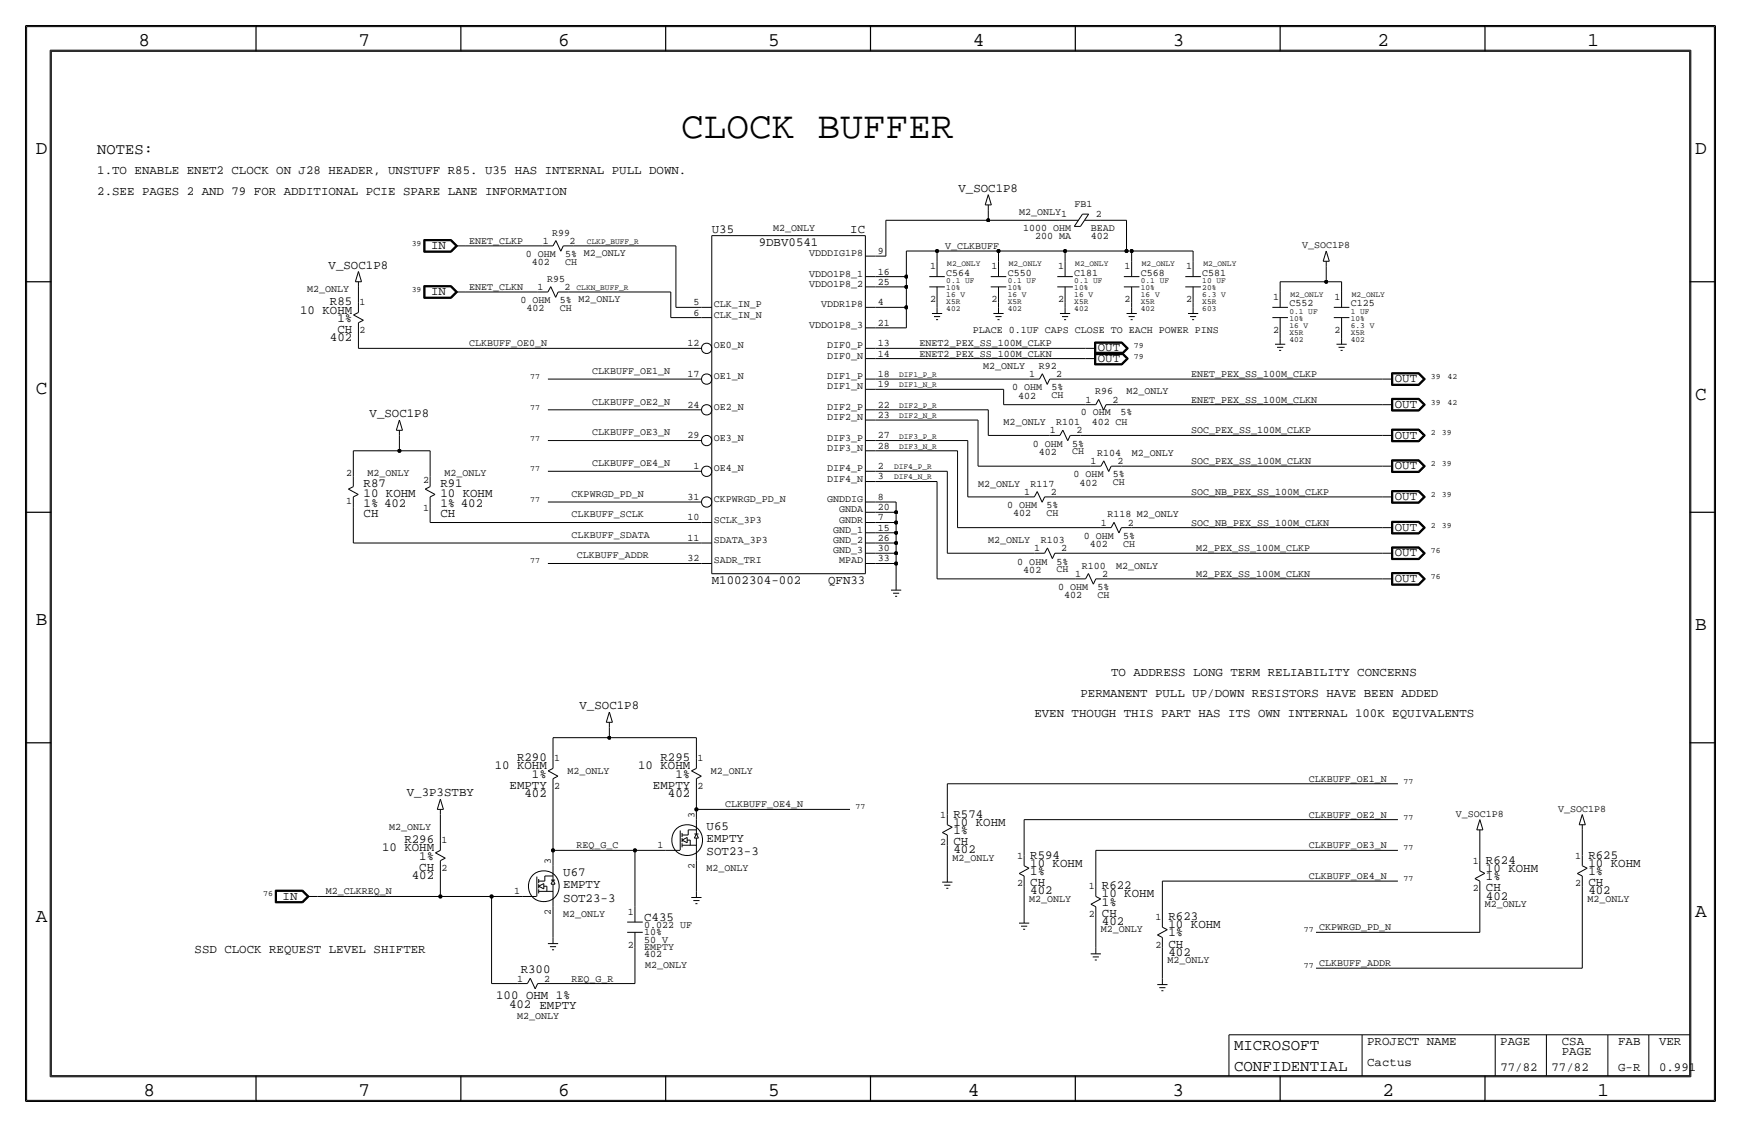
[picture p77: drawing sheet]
<svg xmlns="http://www.w3.org/2000/svg" width="432mm" height="279mm" viewBox="0 0 432 279" stroke-linecap="round" stroke-linejoin="round" font-family="sans-serif">
<defs><g id="words">
<text font-size="9.4" x="168.9" y="34.3">CLOCK BUFFER</text>
<g font-size="4.8">
<text x="34.3" y="11.4">8</text>
<text x="88.9" y="11.4">7</text>
<text x="138.5" y="11.4">6</text>
<text x="190.5" y="11.4">5</text>
<text x="241.3" y="11.4">4</text>
<text x="290.8" y="11.4">3</text>
<text x="341.6" y="11.4">2</text>
<text x="393.7" y="11.4">1</text>
<text x="8.9" y="38.1">D</text>
<text x="420.4" y="38.1">D</text>
<text x="8.9" y="97.8">C</text>
<text x="420.4" y="99.1">C</text>
<text x="8.9" y="154.9">B</text>
<text x="420.4" y="156.2">B</text>
<text x="420.4" y="227.3">A</text>
<text x="8.9" y="228.6">A</text>
<text x="35.6" y="271.8">8</text>
<text x="88.9" y="271.8">7</text>
<text x="138.4" y="271.8">6</text>
<text x="190.5" y="271.8">5</text>
<text x="240" y="271.8">4</text>
<text x="290.8" y="271.8">3</text>
<text x="342.9" y="271.8">2</text>
<text x="396.2" y="271.8">1</text>
</g>
<g font-size="3.9">
<text x="306.1" y="260.4">MICROSOFT</text>
<text x="306.1" y="265.4">CONFIDENTIAL</text>
</g>
<text font-size="3.8" x="24.1" y="38.1">NOTES:</text>
<g font-size="3.1">
<text x="24.1" y="43.2">1.TO ENABLE ENET2 CLOCK ON J28 HEADER, UNSTUFF R85. U35 HAS INTERNAL PULL DOWN.</text>
<text x="237.7" y="47.6">V_SOC1P8</text>
<text x="24.1" y="48.3">2.SEE PAGES 2 AND 79 FOR ADDITIONAL PCIE SPARE LANE INFORMATION</text>
<text x="176.5" y="57.7">U35</text>
<text x="210.9" y="57.7">IC</text>
<text x="106.9" y="61.7">IN</text>
<text x="188.2" y="61">9DBV0541</text>
<text x="81.5" y="66.6">V_SOC1P8</text>
<text x="74.4" y="77.7">10 KOHM</text>
<text x="81.8" y="75.7">R85</text>
<text x="106.9" y="73.2">IN</text>
<text x="83.7" y="79.8">1%</text>
<text x="83.7" y="82.5">CH</text>
<text x="81.8" y="84.6">402</text>
<text x="272.3" y="89.7">OUT</text>
<text x="272.3" y="87.1">OUT</text>
<text x="345.9" y="94.7">OUT</text>
<text x="345.9" y="101.1">OUT</text>
<text x="91.7" y="103.5">V_SOC1P8</text>
<text x="345.9" y="108.7">OUT</text>
<text x="345.9" y="116.3">OUT</text>
<text x="90.2" y="120.6">R87</text>
<text x="90.2" y="125.7">1% 402</text>
<text x="90.2" y="123.2">10 KOHM</text>
<text x="109.2" y="120.6">R91</text>
<text x="109.2" y="123.2">10 KOHM</text>
<text x="109.2" y="125.7">1% 402</text>
<text x="345.9" y="124">OUT</text>
<text x="90.2" y="128.3">CH</text>
<text x="109.2" y="128.3">CH</text>
<text x="345.9" y="131.6">OUT</text>
<text x="345.9" y="137.9">OUT</text>
<text x="176.5" y="144.8">M1002304-002</text>
<text x="205.4" y="144.8">QFN33</text>
<text x="345.9" y="144.3">OUT</text>
<text x="275.6" y="167.6">TO ADDRESS LONG TERM RELIABILITY CONCERNS</text>
<text x="268" y="172.7">PERMANENT PULL UP/DOWN RESISTORS HAVE BEEN ADDED</text>
<text x="143.7" y="175.9">V_SOC1P8</text>
<text x="256.5" y="177.8">EVEN THOUGH THIS PART HAS ITS OWN INTERNAL 100K EQUIVALENTS</text>
<text x="122.7" y="190.8">10 KOHM</text>
<text x="128.2" y="188.7">R290</text>
<text x="158.2" y="190.8">10 KOHM</text>
<text x="163.8" y="188.7">R295</text>
<text x="100.9" y="197.5">V_3P3STBY</text>
<text x="126.4" y="195.6">EMPTY</text>
<text x="130.1" y="197.6">402</text>
<text x="131.9" y="192.8">1%</text>
<text x="161.9" y="195.6">EMPTY</text>
<text x="165.6" y="197.6">402</text>
<text x="167.5" y="192.8">1%</text>
<text x="236.5" y="202.7">R574</text>
<text x="100.3" y="209">R296</text>
<text x="175.3" y="205.7">U65</text>
<text x="175.3" y="208.6">EMPTY</text>
<text x="236.5" y="206.8">1%</text>
<text x="236.5" y="204.7">10 KOHM</text>
<text x="236.5" y="209.6">CH</text>
<text x="94.8" y="211.1">10 KOHM</text>
<text x="104" y="215.9">CH</text>
<text x="104" y="213.1">1%</text>
<text x="175.3" y="212.1">SOT23-3</text>
<text x="236.5" y="211.6">402</text>
<text x="255.5" y="212.9">R594</text>
<text x="255.5" y="214.9">10 KOHM</text>
<text x="368.6" y="214.1">R624</text>
<text x="394" y="212.9">R625</text>
<text x="394" y="214.9">10 KOHM</text>
<text x="102.1" y="217.9">402</text>
<text x="139.7" y="217.2">U67</text>
<text x="139.7" y="220.1">EMPTY</text>
<text x="255.5" y="216.9">1%</text>
<text x="255.5" y="221.7">402</text>
<text x="255.5" y="219.7">CH</text>
<text x="273.3" y="220.5">R622</text>
<text x="368.6" y="221">CH</text>
<text x="368.6" y="216.2">10 KOHM</text>
<text x="368.6" y="218.2">1%</text>
<text x="394" y="219.7">CH</text>
<text x="394" y="221.7">402</text>
<text x="394" y="216.9">1%</text>
<text x="70.1" y="223">IN</text>
<text x="139.7" y="223.5">SOT23-3</text>
<text x="273.3" y="227.3">CH</text>
<text x="273.3" y="222.5">10 KOHM</text>
<text x="273.3" y="224.5">1%</text>
<text x="368.6" y="223">402</text>
<text x="159.8" y="228.3">C435</text>
<text x="273.3" y="229.4">402</text>
<text x="289.8" y="228.1">R623</text>
<text x="289.8" y="232.2">1%</text>
<text x="289.8" y="230.1">10 KOHM</text>
<text x="48.3" y="236.2">SSD CLOCK REQUEST LEVEL SHIFTER</text>
<text x="289.8" y="237">402</text>
<text x="289.8" y="235">CH</text>
<text x="129.1" y="241.3">R300</text>
<text x="123.1" y="247.7">100 OHM 1%</text>
<text x="126.3" y="249.9">402 EMPTY</text>
<text x="339.1" y="259.1">PROJECT NAME</text>
<text x="372.1" y="259.1">PAGE</text>
<text x="387.4" y="259.1">CSA</text>
<text x="387.4" y="261.6">PAGE</text>
<text x="401.3" y="259.1">FAB</text>
<text x="411.5" y="259.1">VER</text>
<text x="339.1" y="264.2">Cactus</text>
<text x="372.1" y="265.4">77/82</text>
<text x="384.8" y="265.4">77/82</text>
<text x="401.3" y="265.4">G-R</text>
<text x="411.5" y="265.4">0.991</text>
</g>
<g font-size="2.5">
<text x="252.7" y="53.3">M2_ONLY1</text>
<text x="266.5" y="51.3">FB1</text>
<text x="271.8" y="53.8">2</text>
<text x="137" y="58.4">R99</text>
<text x="191.8" y="57.2">M2_ONLY</text>
<text x="253.8" y="57.1">1000 OHM</text>
<text x="256.8" y="59.2">200 MA</text>
<text x="270.5" y="57.1">BEAD</text>
<text x="270.5" y="59.2">402</text>
<text x="116.3" y="60.4">ENET_CLKP</text>
<text x="130.4" y="63.8">0 OHM</text>
<text x="131.9" y="65.8">402</text>
<text x="134.6" y="60.5">1</text>
<text x="140.1" y="65.7">CH</text>
<text x="140.1" y="63.8">5% M2_ONLY</text>
<text x="141.3" y="60.5">2</text>
<text x="200.7" y="63.5">VDDDIG1P8</text>
<text x="217.7" y="63">9</text>
<text x="234.4" y="61.7">V_CLKBUFF</text>
<text x="323" y="61.6">V_SOC1P8</text>
<text x="116.3" y="71.9">ENET_CLKN</text>
<text x="133.3" y="71.9">1</text>
<text x="135.7" y="69.8">R95</text>
<text x="140" y="71.9">2</text>
<text x="200.7" y="71.1">VDDO1P8_2</text>
<text x="200.7" y="68.6">VDDO1P8_1</text>
<text x="217.7" y="70.6">25</text>
<text x="217.7" y="68.1">16</text>
<text x="230.7" y="66.8">1</text>
<text x="234.7" y="68.3">C564</text>
<text x="245.9" y="66.8">1</text>
<text x="249.9" y="68.3">C550</text>
<text x="262.4" y="66.8">1</text>
<text x="266.4" y="68.3">C181</text>
<text x="278.9" y="66.8">1</text>
<text x="283" y="68.3">C568</text>
<text x="294.2" y="66.8">1</text>
<text x="298.2" y="68.3">C581</text>
<text x="76.2" y="72.4">M2_ONLY</text>
<text x="89.2" y="75.7">1</text>
<text x="129.1" y="75.2">0 OHM</text>
<text x="130.6" y="77.2">402</text>
<text x="138.9" y="77.1">CH</text>
<text x="138.9" y="75.2">5% M2_ONLY</text>
<text x="172" y="75.7">5</text>
<text x="177" y="76.2">CLK_IN_P</text>
<text x="203.7" y="76.2">VDDR1P8</text>
<text x="217.7" y="75.7">4</text>
<text x="230.7" y="74.9">2</text>
<text x="245.9" y="74.9">2</text>
<text x="262.4" y="74.9">2</text>
<text x="278.9" y="74.9">2</text>
<text x="294.2" y="74.9">2</text>
<text x="315.8" y="74.4">1</text>
<text x="319.8" y="75.9">C552</text>
<text x="331" y="74.4">1</text>
<text x="335" y="75.9">C125</text>
<text x="89.2" y="82.5">2</text>
<text x="172" y="78.2">6</text>
<text x="177" y="78.7">CLK_IN_N</text>
<text x="200.7" y="81.3">VDDO1P8_3</text>
<text x="217.7" y="80.8">21</text>
<text x="241.3" y="82.5">PLACE 0.1UF CAPS CLOSE TO EACH POWER PINS</text>
<text x="315.8" y="82.6">2</text>
<text x="331" y="82.5">2</text>
<text x="116.3" y="85.9">CLKBUFF_OE0_N</text>
<text x="170.5" y="85.8">12</text>
<text x="177" y="86.4">OE0_N</text>
<text x="205.2" y="86.4">DIF0_P</text>
<text x="205.2" y="88.9">DIF0_N</text>
<text x="217.7" y="85.8">13</text>
<text x="217.7" y="88.4">14</text>
<text x="228.1" y="88.4">ENET2_PEX_SS_100M_CLKN</text>
<text x="228.1" y="85.9">ENET2_PEX_SS_100M_CLKP</text>
<text x="146.9" y="92.7">CLKBUFF_OE1_N</text>
<text x="170.5" y="93.5">17</text>
<text x="177" y="94">OE1_N</text>
<text x="205.2" y="94">DIF1_P</text>
<text x="217.7" y="93.5">18</text>
<text x="243.8" y="91.4">M2_ONLY</text>
<text x="255.3" y="93.5">1</text>
<text x="257.6" y="91.4">R92</text>
<text x="261.9" y="93.5">2</text>
<text x="295.4" y="93.5">ENET_PEX_SS_100M_CLKP</text>
<text x="146.9" y="100.3">CLKBUFF_OE2_N</text>
<text x="170.5" y="101.1">24</text>
<text x="177" y="101.6">OE2_N</text>
<text x="205.2" y="101.6">DIF2_P</text>
<text x="205.2" y="96.5">DIF1_N</text>
<text x="217.7" y="101.1">22</text>
<text x="217.7" y="96">19</text>
<text x="251" y="96.8">0 OHM</text>
<text x="252.5" y="98.8">402</text>
<text x="260.8" y="98.7">CH</text>
<text x="260.8" y="96.8">5%</text>
<text x="269.2" y="99.8">1</text>
<text x="271.6" y="97.8">R96</text>
<text x="275.9" y="99.8">2</text>
<text x="279.4" y="97.8">M2_ONLY</text>
<text x="295.4" y="99.8">ENET_PEX_SS_100M_CLKN</text>
<text x="146.9" y="107.9">CLKBUFF_OE3_N</text>
<text x="205.2" y="104.1">DIF2_N</text>
<text x="217.7" y="103.6">23</text>
<text x="248.9" y="105.4">M2_ONLY</text>
<text x="260.3" y="107.4">1</text>
<text x="261.9" y="105.4">R101</text>
<text x="267" y="107.4">2</text>
<text x="268.1" y="102.9">0 OHM</text>
<text x="270.8" y="105.4">402 CH</text>
<text x="277.9" y="102.9">5%</text>
<text x="295.4" y="107.4">SOC_PEX_SS_100M_CLKP</text>
<text x="170.5" y="108.7">29</text>
<text x="177" y="109.2">OE3_N</text>
<text x="205.2" y="109.2">DIF3_P</text>
<text x="205.2" y="111.8">DIF3_N</text>
<text x="217.7" y="108.7">27</text>
<text x="217.7" y="111.2">28</text>
<text x="256.1" y="110.7">0 OHM</text>
<text x="257.6" y="112.8">402</text>
<text x="265.9" y="112.7">CH</text>
<text x="265.9" y="110.7">5%</text>
<text x="272.1" y="113">R104</text>
<text x="280.7" y="113">M2_ONLY</text>
<text x="85.9" y="118.1">2</text>
<text x="91.2" y="118.1">M2_ONLY</text>
<text x="104.9" y="119.8">2</text>
<text x="110.2" y="118.1">M2_ONLY</text>
<text x="146.9" y="115.6">CLKBUFF_OE4_N</text>
<text x="172" y="116.3">1</text>
<text x="177" y="116.8">OE4_N</text>
<text x="205.2" y="116.8">DIF4_P</text>
<text x="205.2" y="119.4">DIF4_N</text>
<text x="217.7" y="116.3">2</text>
<text x="217.7" y="118.9">3</text>
<text x="266.3" y="118.4">0 OHM</text>
<text x="270.5" y="115.1">1</text>
<text x="276" y="118.4">5%</text>
<text x="277.2" y="115.1">2</text>
<text x="295.4" y="115.1">SOC_PEX_SS_100M_CLKN</text>
<text x="85.9" y="125">1</text>
<text x="141.8" y="123.2">CKPWRGD_PD_N</text>
<text x="170.5" y="123.9">31</text>
<text x="177" y="124.5">CKPWRGD_PD_N</text>
<text x="205.2" y="124.5">GNDDIG</text>
<text x="217.7" y="123.9">8</text>
<text x="242.6" y="120.6">M2_ONLY</text>
<text x="249.8" y="126">0 OHM</text>
<text x="254" y="122.7">1</text>
<text x="255.6" y="120.6">R117</text>
<text x="259.5" y="126">5%</text>
<text x="260.7" y="122.7">2</text>
<text x="267.8" y="120.4">402</text>
<text x="276" y="120.3">CH</text>
<text x="295.4" y="122.7">SOC_NB_PEX_SS_100M_CLKP</text>
<text x="104.9" y="126.6">1</text>
<text x="141.8" y="128.3">CLKBUFF_SCLK</text>
<text x="170.5" y="129">10</text>
<text x="177" y="129.5">SCLK_3P3</text>
<text x="208.2" y="129.5">GNDR</text>
<text x="208.2" y="127">GNDA</text>
<text x="217.7" y="129">7</text>
<text x="217.7" y="126.5">20</text>
<text x="217.7" y="131.6">15</text>
<text x="251.3" y="128">402</text>
<text x="259.5" y="127.9">CH</text>
<text x="273" y="130.3">1</text>
<text x="274.6" y="128.3">R118 M2_ONLY</text>
<text x="279.7" y="130.3">2</text>
<text x="295.4" y="130.3">SOC_NB_PEX_SS_100M_CLKN</text>
<text x="141.8" y="133.4">CLKBUFF_SDATA</text>
<text x="170.5" y="134.1">11</text>
<text x="177" y="134.6">SDATA_3P3</text>
<text x="206.7" y="137.2">GND_3</text>
<text x="206.7" y="134.6">GND_2</text>
<text x="206.7" y="132.1">GND_1</text>
<text x="217.7" y="136.6">30</text>
<text x="217.7" y="134.1">26</text>
<text x="245.1" y="134.6">M2_ONLY</text>
<text x="256.5" y="136.7">1</text>
<text x="258.1" y="134.6">R103</text>
<text x="263.2" y="136.7">2</text>
<text x="268.8" y="133.6">0 OHM</text>
<text x="270.3" y="135.6">402</text>
<text x="278.6" y="133.6">5%</text>
<text x="278.6" y="135.5">CH</text>
<text x="296.7" y="136.7">M2_PEX_SS_100M_CLKP</text>
<text x="143.1" y="138.4">CLKBUFF_ADDR</text>
<text x="170.5" y="139.2">32</text>
<text x="177" y="139.7">SADR_TRI</text>
<text x="208.2" y="139.7">MPAD</text>
<text x="217.7" y="139.2">33</text>
<text x="252.3" y="140">0 OHM</text>
<text x="253.8" y="142">402</text>
<text x="262.1" y="140">5%</text>
<text x="262.1" y="141.9">CH</text>
<text x="266.7" y="143">1</text>
<text x="268.3" y="141">R100</text>
<text x="273.4" y="143">2</text>
<text x="276.9" y="141">M2_ONLY</text>
<text x="296.7" y="143">M2_PEX_SS_100M_CLKN</text>
<text x="262.5" y="146.3">0 OHM</text>
<text x="264" y="148.3">402</text>
<text x="272.2" y="148.2">CH</text>
<text x="272.2" y="146.3">5%</text>
<text x="137.4" y="188.7">1</text>
<text x="140.7" y="191.8">M2_ONLY</text>
<text x="173" y="188.7">1</text>
<text x="176.3" y="191.8">M2_ONLY</text>
<text x="137.4" y="195.6">2</text>
<text x="173" y="195.6">2</text>
<text x="324.6" y="193.8">CLKBUFF_OE1_N</text>
<text x="172.2" y="202.7" transform="rotate(-90 172.2 202.7)">3</text>
<text x="179.8" y="200.1">CLKBUFF_OE4_N</text>
<text x="233.2" y="202.7">1</text>
<text x="324.6" y="202.7">CLKBUFF_OE2_N</text>
<text x="361.1" y="202.5">V_SOC1P8</text>
<text x="386.5" y="201.3">V_SOC1P8</text>
<text x="96.5" y="205.7">M2_ONLY</text>
<text x="109.5" y="209">1</text>
<text x="233.2" y="209.6">2</text>
<text x="109.5" y="215.9">2</text>
<text x="136.7" y="214.1" transform="rotate(-90 136.7 214.1)">3</text>
<text x="143" y="210.3">REQ_G_C</text>
<text x="163.1" y="210.3">1</text>
<text x="172.2" y="215.4" transform="rotate(-90 172.2 215.4)">2</text>
<text x="175.3" y="215.9">M2_ONLY</text>
<text x="236.2" y="213.4">M2_ONLY</text>
<text x="252.3" y="212.9">1</text>
<text x="324.6" y="210.3">CLKBUFF_OE3_N</text>
<text x="365.3" y="214.1">1</text>
<text x="390.7" y="212.9">1</text>
<text x="80.8" y="221.7">M2_CLKREQ_N</text>
<text x="127.5" y="221.7">1</text>
<text x="252.3" y="219.7">2</text>
<text x="270" y="220.5">1</text>
<text x="324.6" y="217.9">CLKBUFF_OE4_N</text>
<text x="365.3" y="221">2</text>
<text x="390.7" y="219.7">2</text>
<text x="136.7" y="226.8" transform="rotate(-90 136.7 226.8)">2</text>
<text x="139.7" y="227.3">M2_ONLY</text>
<text x="155.7" y="226.8">1</text>
<text x="255.3" y="223.5">M2_ONLY</text>
<text x="270" y="227.3">2</text>
<text x="368.3" y="224.8">M2_ONLY</text>
<text x="393.7" y="223.5">M2_ONLY</text>
<text x="159.8" y="230.1">0.022 UF</text>
<text x="159.8" y="233.7">50 V</text>
<text x="159.8" y="231.9">10%</text>
<text x="273.1" y="231.1">M2_ONLY</text>
<text x="286.5" y="228.1">1</text>
<text x="327.2" y="230.6">CKPWRGD_PD_N</text>
<text x="155.7" y="234.9">2</text>
<text x="159.8" y="235.5">EMPTY</text>
<text x="159.8" y="237.2">402</text>
<text x="286.5" y="235">2</text>
<text x="289.6" y="238.8">M2_ONLY</text>
<text x="327.2" y="239.5">CLKBUFF_ADDR</text>
<text x="128.3" y="243.3">1</text>
<text x="134.9" y="243.3">2</text>
<text x="141.7" y="243.3">REQ_G_R</text>
<text x="160" y="240">M2_ONLY</text>
<text x="128.3" y="252.7">M2_ONLY</text>
</g>
<g font-size="2">
<text x="102.1" y="61">39</text>
<text x="145.5" y="60.5">CLKP_BUFF_R</text>
<text x="143" y="71.9">CLKN_BUFF_R</text>
<text x="234.7" y="70.1">0.1 UF</text>
<text x="234.7" y="71.9">10%</text>
<text x="235" y="66">M2_ONLY</text>
<text x="249.9" y="70.1">0.1 UF</text>
<text x="249.9" y="71.9">10%</text>
<text x="250.2" y="66">M2_ONLY</text>
<text x="266.4" y="70.1">0.1 UF</text>
<text x="266.4" y="71.9">10%</text>
<text x="266.7" y="66">M2_ONLY</text>
<text x="283" y="70.1">0.1 UF</text>
<text x="283" y="71.9">10%</text>
<text x="283.2" y="66">M2_ONLY</text>
<text x="298.2" y="71.9">20%</text>
<text x="298.2" y="70.1">10 UF</text>
<text x="298.4" y="66">M2_ONLY</text>
<text x="102.1" y="72.4">39</text>
<text x="234.7" y="77.2">402</text>
<text x="234.7" y="75.4">X5R</text>
<text x="234.7" y="73.7">16 V</text>
<text x="249.9" y="77.2">402</text>
<text x="249.9" y="73.7">16 V</text>
<text x="249.9" y="75.4">X5R</text>
<text x="266.4" y="77.2">402</text>
<text x="266.4" y="73.7">16 V</text>
<text x="266.4" y="75.4">X5R</text>
<text x="283" y="73.7">16 V</text>
<text x="283" y="75.4">X5R</text>
<text x="283" y="77.2">402</text>
<text x="298.2" y="73.7">6.3 V</text>
<text x="298.2" y="75.4">X5R</text>
<text x="298.2" y="77.2">603</text>
<text x="319.8" y="77.7">0.1 UF</text>
<text x="320" y="73.7">M2_ONLY</text>
<text x="335" y="77.7">1 UF</text>
<text x="335.3" y="73.7">M2_ONLY</text>
<text x="319.8" y="81.3">16 V</text>
<text x="319.8" y="79.5">10%</text>
<text x="319.8" y="83.1">X5R</text>
<text x="335" y="79.5">10%</text>
<text x="335" y="81.3">6.3 V</text>
<text x="335" y="83.1">X5R</text>
<text x="281.2" y="88.9">79</text>
<text x="281.2" y="86.4">79</text>
<text x="319.8" y="84.8">402</text>
<text x="335" y="84.8">402</text>
<text x="131.5" y="94">77</text>
<text x="223" y="93.5">DIF1_P_R</text>
<text x="354.9" y="94">39</text>
<text x="359" y="94">42</text>
<text x="131.5" y="101.6">77</text>
<text x="223" y="96">DIF1_N_R</text>
<text x="223" y="101.1">DIF2_P_R</text>
<text x="354.9" y="100.3">39</text>
<text x="359" y="100.3">42</text>
<text x="223" y="103.6">DIF2_N_R</text>
<text x="354.9" y="107.9">2</text>
<text x="357.6" y="107.9">39</text>
<text x="131.5" y="109.2">77</text>
<text x="223" y="108.7">DIF3_P_R</text>
<text x="223" y="111.3">DIF3_N_R</text>
<text x="131.5" y="116.8">77</text>
<text x="221.7" y="118.9">DIF4_N_R</text>
<text x="221.7" y="116.3">DIF4_P_R</text>
<text x="354.9" y="115.6">2</text>
<text x="357.6" y="115.6">39</text>
<text x="131.5" y="124.5">77</text>
<text x="354.9" y="123.2">2</text>
<text x="357.6" y="123.2">39</text>
<text x="354.9" y="130.8">2</text>
<text x="357.6" y="130.8">39</text>
<text x="354.9" y="137.2">76</text>
<text x="131.5" y="139.7">77</text>
<text x="354.9" y="143.5">76</text>
<text x="348.1" y="194.3">77</text>
<text x="212.2" y="200.7">77</text>
<text x="348.1" y="203.2">77</text>
<text x="348.1" y="210.8">77</text>
<text x="348.1" y="218.4">77</text>
<text x="65.3" y="222.2">76</text>
<text x="323.4" y="231.1">77</text>
<text x="323.4" y="240">77</text>
</g>
</g></defs>
<!-- layer: Nets -->
<g fill="none" stroke="#000" stroke-width=".25">
<path d="M219.7 54.6v8.9zM219.7 54.6h25.4zM245.1 52.1v2.5zM245.1 54.6h17.8zM273 54.6h6.4zM279.4 54.6v7.6zM88.9 71.1v3.8zM115.6 72.4h17.7zM115.6 61h19zM141 72.4h25.4zM142.2 61h25.4zM166.4 78.7h7.6z"/>
<path d="M166.4 72.4v6.3zM167.6 76.2h6.4zM167.6 61v15.2zM217.2 68.6h7.6zM217.2 71.1h7.6zM217.2 76.2h7.6zM217.2 63.5h2.5zM224.8 62.2h7.6zM224.8 62.2v6.4zM224.8 68.6v2.5zM224.8 71.1v5.1zM224.8 76.2v5.1z"/>
<path d="M232.4 62.2h15.2zM232.4 62.2v2.6zM232.4 74.9v1.3zM247.6 62.2h16.6zM247.6 62.2v2.6zM247.6 74.9v1.3zM264.2 62.2h15.2zM264.2 62.2v2.6zM264.2 74.9v1.3zM279.4 62.2h1.3zM280.7 62.2v2.6zM280.7 62.2h15.2z"/>
<path d="M280.7 74.9v1.3zM295.9 62.2v2.6zM295.9 74.9v1.3zM317.5 69.9v2.5zM317.5 69.8h11.4zM328.9 69.8h3.8zM328.9 66v3.9zM332.7 69.9v2.5zM88.9 86.4h85.1zM88.9 82.5v3.9zM135.9 94h38.1zM217.2 96.5h31.7z"/>
<path d="M217.2 94h38.1zM217.2 81.3h7.6zM217.2 88.9h52zM217.2 86.4h52zM248.9 96.5v3.8zM262.9 94h80zM317.5 82.5v1.3zM332.7 82.5v1.3zM87.6 111.8h11.5zM87.6 111.8v6.3zM99.1 111.8h7.6zM99.1 108v3.8z"/>
<path d="M106.7 111.8v6.3zM135.9 101.6h38.1zM135.9 109.2h38.1zM135.9 116.8h38.1zM217.2 104.1h25.4zM217.2 116.8h17.7zM217.2 119.4h15.2zM217.2 101.6h27.9zM217.2 111.8h20.3zM217.2 109.2h22.8zM232.4 119.4v24.1zM234.9 116.8v20.4z"/>
<path d="M237.5 111.8v19zM240 109.2v14zM242.6 104.1v11.5zM242.6 115.6h27.9zM245.1 101.6v6.3zM245.1 107.9h15.2zM248.9 100.3h20.3zM268 107.9h74.9zM276.9 100.3h66zM278.1 115.6h64.8zM87.6 125.7v8.9zM87.6 134.6h86.4z"/>
<path d="M106.7 125.7v3.8zM106.7 129.5h67.3zM135.9 124.5h38.1zM135.9 139.7h38.1zM217.2 139.7h5zM217.2 137.2h5zM217.2 134.6h5zM217.2 132.1h5zM217.2 129.5h5zM217.2 127h5zM217.2 124.5h5zM222.2 137.2v2.5z"/>
<path d="M222.2 139.7v5.1zM222.2 134.6v2.6zM222.2 132.1v2.5zM222.2 129.5v2.6zM222.2 127v2.5zM222.2 124.5v2.5zM234.9 137.2h21.6zM237.5 130.8h35.5zM240 123.2h14zM261.6 123.2h81.3zM264.2 137.2h78.7zM280.7 130.8h62.2z"/>
<path d="M232.4 143.5h34.3zM274.3 143.5h68.6zM137.2 195.6v15.2zM137.2 182.9v5.1zM137.2 182.9h13.9zM151.1 182.9h21.6zM151.1 180.3v2.6zM172.7 195.6v5.1zM172.7 182.9v5.1zM234.9 194.3v7.6zM234.9 194.3h111.8zM109.2 215.9v6.3z"/>
<path d="M109.2 201.9v6.4zM137.2 210.8h20.3zM137.2 210.8v3.8zM157.5 210.8v14zM157.5 210.8h7.6zM172.7 200.7h38.1zM172.7 200.7v2.5zM172.7 213.4v7.6zM234.9 209.6v7.6zM254 203.2h92.7zM254 203.2v8.9zM254 219.7v7.6z"/>
<path d="M271.8 210.8h74.9zM271.8 210.8v8.9zM288.3 218.4h58.4zM288.3 218.4v8.9zM367 207v6.4zM392.4 205.7v6.4zM392.4 219.7v20.3zM78.7 222.2h30.5zM109.2 222.2h12.7zM121.9 222.2v21.6zM121.9 222.2h7.6zM137.2 224.8v7.6z"/>
<path d="M157.5 234.9v8.9zM271.8 227.3v7.6zM288.3 234.9v7.7zM326.4 231.1h40.6zM367 221v10.1zM121.9 243.8h6.4zM135.9 243.8h21.6zM326.4 240h66z"/>
</g>
<g fill="#000" stroke="#000" stroke-width=".25">
<circle cx="245.1" cy="54.6" r=".41"/>
<circle cx="224.8" cy="68.6" r=".41"/>
<circle cx="224.8" cy="71.1" r=".41"/>
<circle cx="224.8" cy="76.2" r=".41"/>
<circle cx="232.4" cy="62.2" r=".41"/>
<circle cx="247.6" cy="62.2" r=".41"/>
<circle cx="264.2" cy="62.2" r=".41"/>
<circle cx="279.4" cy="62.2" r=".41"/>
<circle cx="280.7" cy="62.2" r=".41"/>
<circle cx="328.9" cy="69.9" r=".41"/>
<circle cx="99.1" cy="111.8" r=".41"/>
<circle cx="222.2" cy="129.5" r=".41"/>
<circle cx="222.2" cy="139.7" r=".41"/>
<circle cx="222.2" cy="134.6" r=".41"/>
<circle cx="222.2" cy="137.2" r=".41"/>
<circle cx="222.2" cy="127" r=".41"/>
<circle cx="222.2" cy="132.1" r=".41"/>
<circle cx="151.1" cy="182.9" r=".41"/>
<circle cx="137.2" cy="210.8" r=".41"/>
<circle cx="157.5" cy="210.8" r=".41"/>
<circle cx="172.7" cy="200.7" r=".41"/>
<circle cx="109.2" cy="222.3" r=".41"/>
<circle cx="121.9" cy="222.3" r=".41"/>
</g>
<!-- layer: Components -->
<g fill="none" stroke="#000" stroke-width=".25">
<path d="M105.1 59.4h6.8zM105.1 59.4v3.1zM105.2 59.5h6.7zM105.2 59.5v2.9zM105.3 59.6v2.7zM105.3 59.6h6.5zM105.4 59.7v2.5zM105.4 59.7h6.4zM111.8 59.7l1.2 1.3zM111.8 59.6l1.4 1.4zM111.9 59.5l1.4 1.5zM111.9 59.4l1.6 1.6z"/>
<path d="M137.9 59.6l1.2 2.7zM137.9 59.6l-.7 1.4zM176.5 58.4h38.1zM176.5 58.4v83.8zM214.6 58.4v83.8zM244.3 50.8h1.6zM245.1 50.8v1.3zM245.1 48.3l.8 2.5zM245.1 48.3l-.8 2.5zM262.9 54.6h4.6zM266.4 56.1h1.6zM268.5 53.1h1.5z"/>
<path d="M268.5 53.1l-2.1 3zM269 54.6h4zM270 53.1l-2 3zM87.7 78.1l1.2-.6zM87.7 78.1l2.4 1.3zM88.1 69.8h1.6zM88.9 67.3l-.8 2.5zM88.9 74.9v2.6zM88.9 69.8v1.3zM88.9 67.3l.8 2.5zM105.1 70.8h6.8zM105.1 70.8v3.2z"/>
<path d="M105.1 74h6.8zM105.1 62.5h6.8zM105.2 70.9h6.7zM105.2 70.9v3zM105.2 73.9h6.7zM105.2 62.4h6.7zM105.3 71v2.8zM105.3 73.8h6.5zM105.3 62.3h6.5zM105.3 71h6.5zM105.4 71.1v2.6zM105.4 73.7h6.4z"/>
<path d="M105.4 62.2h6.4zM105.4 71.1h6.4zM111.8 71.1l1.2 1.3zM111.8 73.7l1.2-1.3zM111.8 62.2l1.2-1.2zM111.8 73.8l1.4-1.4zM111.8 62.3l1.4-1.3zM111.8 71l1.4 1.4zM111.9 73.9l1.4-1.5zM111.9 62.4l1.4-1.4zM111.9 70.9l1.4 1.5zM111.9 70.8l1.6 1.6z"/>
<path d="M111.9 74l1.6-1.6zM111.9 62.5l1.6-1.5zM113 72.4h2.6zM113 61h2.6zM133.3 72.4h2.6zM134.6 61h2.6zM136.6 71.1l-.7 1.3zM136.6 71.1l1.2 2.6zM138.4 72.4l-.6 1.3zM138.4 72.4h2.6zM139.7 61h2.5zM139.7 61l-.6 1.3z"/>
<path d="M174 78.7h2.5zM174 76.2h2.5zM214.6 76.2h2.6zM214.6 71.1h2.6zM214.6 68.6h2.6zM214.6 63.5h2.6zM230.5 68.6h3.8zM230.5 71.1h3.8zM231.1 77.7h2.6zM231.6 78.5h1.6zM232.2 79.2h.5zM232.4 64.8v3.8z"/>
<path d="M232.4 71.1v3.8zM232.4 76.2v1.5zM245.7 68.6h3.9zM245.7 71.1h3.9zM246.4 77.7h2.5zM246.9 78.5h1.5zM247.4 79.2h.5zM247.6 64.8v3.8zM247.6 71.1v3.8zM247.6 76.2v1.5zM262.2 68.6h3.9zM262.2 71.1h3.9z"/>
<path d="M262.9 77.7h2.5zM263.4 78.5h1.5zM263.9 79.2h.5zM264.2 76.2v1.5zM264.2 64.8v3.8zM264.2 71.1v3.8zM278.7 68.6h3.9zM278.7 71.1h3.9zM279.4 77.7h2.5zM279.9 78.5h1.5zM280.4 79.2h.5zM280.7 76.2v1.5z"/>
<path d="M280.7 64.8v3.8zM280.7 71.1v3.8zM294 68.6h3.8zM294 71.1h3.8zM294.6 77.7h2.6zM295.1 78.5h1.6zM295.7 79.2h.5zM295.9 76.2v1.5zM295.9 64.8v3.8zM295.9 71.1v3.8zM315.6 76.2h3.8zM315.6 78.7h3.8z"/>
<path d="M317.5 72.4v3.8zM317.5 78.7v3.8zM328.2 64.8h1.5zM328.9 62.2l-.7 2.6zM328.9 64.8v1.2zM328.9 62.2l.8 2.6zM330.8 76.2h3.9zM330.8 78.7h3.9zM332.7 72.4v3.8zM332.7 78.7v3.8zM88.9 80l1.2-.6zM88.9 80v2.5z"/>
<path d="M214.6 81.3h2.6zM214.6 94h2.6zM214.6 96.5h2.6zM214.6 86.4h2.6zM214.6 88.9h2.6zM255.3 94h2.5zM258.5 92.7l1.2 2.6zM258.5 92.7l-.7 1.3zM260.3 94h2.6zM260.3 94l-.6 1.3zM269.2 88.9h2.6zM269.2 86.4h2.6z"/>
<path d="M271.5 87.3h6.8zM271.5 84.8h6.8zM271.5 90.5h6.8zM271.5 87.3v3.2zM271.5 87.9h6.8zM271.5 84.8v3.1zM271.6 87.4v3zM271.6 90.4h6.6zM271.6 84.9v2.9zM271.6 87.8h6.6zM271.6 87.4h6.6zM271.6 84.9h6.6z"/>
<path d="M271.7 87.5v2.8zM271.7 90.3h6.5zM271.7 85v2.7zM271.7 87.7h6.5zM271.7 87.5h6.5zM271.7 85h6.5zM271.8 87.6h6.3zM271.8 85.1h6.3zM271.8 87.6v2.6zM271.8 90.2h6.3zM271.8 85.1v2.5zM272.5 99l1.2 2.7z"/>
<path d="M272.5 99l-.7 1.3zM278.1 87.6l1.3 1.3zM278.1 85.1l1.3 1.3zM278.1 90.2l1.3-1.3zM278.2 90.3l1.4-1.4zM278.2 87.7l1.4-1.3zM278.2 87.5l1.4 1.4zM278.2 85l1.4 1.4zM278.2 90.4l1.5-1.5zM278.2 87.8l1.5-1.4zM278.2 87.4l1.5 1.5zM278.2 84.9l1.5 1.5z"/>
<path d="M278.3 90.5l1.6-1.6zM278.3 87.9l1.6-1.5zM278.3 87.3l1.6 1.6zM278.3 84.8l1.6 1.6zM279.4 86.4l-1.3 1.2zM316.2 85.3h2.6zM316.7 86.1h1.6zM317.2 86.9h.6zM317.5 83.8v1.5zM331.5 85.3h2.5zM332 86.1h1.5zM332.5 86.9h.5z"/>
<path d="M332.7 83.8v1.5zM342.9 94h2.5zM345.1 95.6h6.8zM345.1 92.4v3.2zM345.1 98.8v3.1zM345.1 92.4h6.8zM345.1 98.8h6.8zM345.2 92.5v3zM345.2 95.5h6.7zM345.2 98.9v2.9zM345.2 92.5h6.7zM345.2 98.9h6.7z"/>
<path d="M345.3 92.6v2.8zM345.3 95.4h6.5zM345.3 99v2.7zM345.3 92.6h6.5zM345.3 99h6.5zM345.4 92.7h6.4zM345.4 92.7v2.5zM345.4 95.2h6.4zM345.4 99.1h6.4zM345.4 99.1v2.5zM351.8 92.7l1.3 1.3zM351.8 99.1l1.3 1.2z"/>
<path d="M351.8 95.4l1.4-1.4zM351.8 92.6l1.4 1.4zM351.8 99l1.4 1.3zM351.9 92.5l1.5 1.5zM351.9 98.9l1.5 1.4zM351.9 95.5l1.5-1.5zM351.9 92.4l1.6 1.6zM351.9 98.8l1.6 1.5zM351.9 95.6l1.6-1.6zM353.1 94l-1.3 1.2zM87.6 118.1v2.5zM98.3 106.7h1.5z"/>
<path d="M99.1 104.1l-.8 2.6zM99.1 106.7v1.2zM99.1 104.1l.7 2.6zM106.7 118.1v2.5zM214.6 116.8h2.6zM214.6 119.4h2.6zM214.6 109.2h2.6zM214.6 111.8h2.6zM214.6 101.6h2.6zM214.6 104.1h2.6zM260.3 107.9h2.6zM263.6 106.6l1.2 2.7z"/>
<path d="M263.6 106.6l-.7 1.3zM265.4 107.9h2.6zM265.4 107.9l-.6 1.4zM269.2 100.3h2.6zM270.5 115.6h2.5zM273.8 114.2l1.2 2.7zM273.8 114.2l-.8 1.4zM274.3 100.3h2.6zM274.3 100.3l-.6 1.4zM275.6 115.6l-.6 1.3zM275.6 115.6h2.5zM342.9 115.6h2.5z"/>
<path d="M342.9 107.9h2.5zM342.9 100.3h2.5zM345.1 117.1h6.8zM345.1 114v3.1zM345.1 109.5h6.8zM345.1 106.4v3.1zM345.1 101.9h6.8zM345.1 114h6.8zM345.1 106.4h6.8zM345.2 114.1v2.9zM345.2 117h6.7zM345.2 106.5v2.9z"/>
<path d="M345.2 109.4h6.7zM345.2 101.8h6.7zM345.2 114.1h6.7zM345.2 106.5h6.7zM345.3 114.2v2.7zM345.3 116.9h6.5zM345.3 106.6v2.7zM345.3 109.3h6.5zM345.3 101.7h6.5zM345.3 114.2h6.5zM345.3 106.6h6.5zM345.4 114.3h6.4z"/>
<path d="M345.4 114.3v2.5zM345.4 116.8h6.4zM345.4 106.7h6.4zM345.4 106.7v2.5zM345.4 109.2h6.4zM345.4 101.6h6.4zM351.8 114.3l1.3 1.3zM351.8 106.7l1.3 1.2zM351.8 109.2l1.3-1.3zM351.8 116.9l1.4-1.3zM351.8 109.3l1.4-1.4zM351.8 101.7l1.4-1.4z"/>
<path d="M351.8 114.2l1.4 1.4zM351.8 106.6l1.4 1.3zM351.9 114.1l1.5 1.5zM351.9 106.5l1.5 1.4zM351.9 117l1.5-1.4zM351.9 109.4l1.5-1.5zM351.9 101.8l1.5-1.5zM351.9 114l1.6 1.6zM351.9 106.4l1.6 1.5zM351.9 117.1l1.6-1.5zM351.9 109.5l1.6-1.6zM351.9 101.9l1.6-1.6z"/>
<path d="M353.1 115.6l-1.3 1.2zM353.1 100.3l-1.3 1.3zM86.4 121.3l1.2-.7zM86.4 121.3l2.4 1.3zM87.6 123.2v2.5zM87.6 123.2l1.2-.6zM105.5 121.3l2.4 1.3zM105.5 121.3l1.2-.7zM106.7 123.2v2.5zM106.7 123.2l1.2-.6zM174 134.6h2.5zM174 129.5h2.5z"/>
<path d="M174 139.7h2.5zM214.6 139.7h2.6zM214.6 129.5h2.6zM214.6 124.5h2.6zM214.6 127h2.6zM214.6 137.2h2.6zM214.6 134.6h2.6zM214.6 132.1h2.6zM254 123.2h2.5zM256.5 137.2h2.6zM257.3 121.9l1.2 2.6zM257.3 121.9l-.8 1.3z"/>
<path d="M259.1 123.2h2.5zM259.1 123.2l-.6 1.3zM259.8 135.8l1.2 2.7zM259.8 135.8l-.7 1.4zM261.6 137.2h2.6zM261.6 137.2l-.6 1.3zM273 130.8h2.6zM276.3 129.5l1.2 2.6zM276.3 129.5l-.7 1.3zM278.1 130.8h2.6zM278.1 130.8l-.6 1.3zM342.9 137.2h2.5z"/>
<path d="M342.9 130.8h2.5zM342.9 123.2h2.5zM345.1 138.7h6.8zM345.1 135.6v3.1zM345.1 132.4h6.8zM345.1 129.2v3.2zM345.1 124.8h6.8zM345.1 121.6v3.2zM345.1 135.6h6.8zM345.1 129.2h6.8zM345.1 121.6h6.8zM345.2 135.7v2.9z"/>
<path d="M345.2 138.6h6.7zM345.2 129.3v3zM345.2 132.3h6.7zM345.2 121.7v3zM345.2 124.7h6.7zM345.2 135.7h6.7zM345.2 129.3h6.7zM345.2 121.7h6.7zM345.3 135.8v2.7zM345.3 138.5h6.5zM345.3 129.4v2.8zM345.3 132.2h6.5z"/>
<path d="M345.3 121.8v2.8zM345.3 124.6h6.5zM345.3 135.8h6.5zM345.3 129.4h6.5zM345.3 121.8h6.5zM345.4 135.9h6.4zM345.4 135.9v2.5zM345.4 138.4h6.4zM345.4 129.5h6.4zM345.4 129.5v2.6zM345.4 132.1h6.4zM345.4 121.9h6.4z"/>
<path d="M345.4 121.9v2.6zM345.4 124.5h6.4zM351.8 135.9l1.3 1.3zM351.8 129.5l1.3 1.3zM351.8 121.9l1.3 1.3zM351.8 138.4l1.3-1.2zM351.8 138.5l1.4-1.3zM351.8 132.2l1.4-1.4zM351.8 124.6l1.4-1.4zM351.8 135.8l1.4 1.4zM351.8 129.4l1.4 1.4zM351.8 121.8l1.4 1.4z"/>
<path d="M351.9 135.7l1.5 1.5zM351.9 129.3l1.5 1.5zM351.9 121.7l1.5 1.5zM351.9 138.6l1.5-1.4zM351.9 132.3l1.5-1.5zM351.9 124.7l1.5-1.5zM351.9 135.6l1.6 1.6zM351.9 129.2l1.6 1.6zM351.9 121.6l1.6 1.6zM351.9 138.7l1.6-1.5zM351.9 132.4l1.6-1.6zM351.9 124.8l1.6-1.6z"/>
<path d="M353.1 130.8l-1.3 1.3zM353.1 123.2l-1.3 1.3zM176.5 142.2h38.1zM221 146.3h2.5zM221.5 147.1h1.5zM222 147.8h.5zM222.2 144.8v1.5zM266.7 143.5h2.5zM270 142.2l1.2 2.6zM270 142.2l-.8 1.3zM271.8 143.5h2.5zM271.8 143.5l-.6 1.3z"/>
<path d="M342.9 143.5h2.5zM345.1 145.1h6.8zM345.1 141.9v3.2zM345.1 141.9h6.8zM345.2 142v3zM345.2 145h6.7zM345.2 142h6.7zM345.3 142.1v2.8zM345.3 144.9h6.5zM345.3 142.1h6.5zM345.4 142.2h6.4zM345.4 142.2v2.6z"/>
<path d="M345.4 144.8h6.4zM351.8 142.2l1.3 1.3zM351.8 144.8l1.3-1.3zM351.8 144.9l1.4-1.4zM351.8 142.1l1.4 1.4zM351.9 142l1.5 1.5zM351.9 145l1.5-1.5zM351.9 141.9l1.6 1.6zM351.9 145.1l1.6-1.6zM150.4 179.1h1.5zM151.1 179.1v1.2zM151.1 176.5l.8 2.6z"/>
<path d="M151.1 176.5l-.7 2.6zM109.2 198.1l-.7 2.6zM109.2 198.1l.8 2.6zM135.9 191.1l2.5 1.3zM135.9 191.1l1.3-.6zM137.2 193l1.2-.6zM137.2 188v2.5zM137.2 193v2.6zM171.5 191.1l1.2-.6zM171.5 191.1l2.4 1.3zM172.7 193l1.2-.6zM172.7 188v2.5z"/>
<path d="M172.7 193v2.6zM108 211.4l1.2-.6zM108 211.4l2.4 1.4zM108.5 200.7h1.5zM109.2 213.4l1.2-.6zM109.2 200.7v1.2zM109.2 208.3v2.5zM109.2 213.4v2.5zM133.1 217.3v4.9zM133.6 219.7l1.3-.7zM133.6 218.4h1.5zM133.6 219.2v1z"/>
<path d="M133.6 217.9v1zM133.6 219.7l1.3 .7zM134.9 219.7h.7zM134.9 219v1.4zM135.1 217.2v1.2zM135.1 217.2h2.1zM135.6 219.7v1.3zM136.7 219.2h1zM136.7 218.2h1zM137.2 218.2l-.5 1zM137.2 219.2v5.6zM137.2 214.6v3.6z"/>
<path d="M137.2 218.2l.5 1zM165.1 210.8h3.6zM168.7 205.9v4.9zM169.2 208.3l1.2 .6zM169.2 208.3l1.2-.7zM169.2 207h1.5zM169.2 209v1.1zM169.2 209.5h3.5zM169.2 207.8v1zM169.2 206.5v1zM170.4 207.6v1.3zM170.4 208.3h.8z"/>
<path d="M170.7 205.7v1.3zM170.7 205.7h2zM171.2 208.3v1.2zM172.2 207.8h1zM172.2 206.8h1zM172.7 206.8l-.5 1zM172.7 207.8v5.6zM172.7 203.2v3.6zM172.7 206.8l.5 1zM233.7 218.7h2.5zM233.7 206.4l2.5-1.3zM233.7 206.4l1.2 .6z"/>
<path d="M234.2 219.5h1.5zM234.9 217.2v1.5zM234.9 201.9v2.6zM234.9 207v2.5zM234.9 204.5l1.3 .6zM252.8 216.6l2.4-1.4zM252.8 216.6l1.2 .6zM254 212.1v2.5zM254 217.2v2.5zM254 214.6l1.2 .6zM271.8 219.7v2.5zM365.8 217.8l2.4-1.3z"/>
<path d="M365.8 217.8l1.2 .6zM366.3 205.7h1.5zM367 203.2l-.7 2.5zM367 205.7v1.3zM367 203.2l.8 2.5zM367 213.4v2.5zM367 218.4v2.6zM367 215.9l1.2 .6zM391.2 216.6l2.4-1.4zM391.2 216.6l1.2 .6zM391.7 204.5h1.5zM392.4 201.9l-.7 2.6z"/>
<path d="M392.4 204.5v1.2zM392.4 201.9l.8 2.6zM392.4 212.1v2.5zM392.4 217.2v2.5zM392.4 214.6l1.2 .6zM68.3 220.7v3.1zM68.3 223.8h6.8zM68.3 220.7h6.8zM68.4 220.8h6.6zM68.4 220.8v2.9zM68.4 223.7h6.6zM68.5 220.9v2.7z"/>
<path d="M68.5 223.6h6.5zM68.5 220.9h6.5zM68.6 221v2.5zM68.6 223.5h6.3zM68.6 221h6.3zM74.9 223.5l1.3-1.3zM74.9 221l1.3 1.2zM75 223.6l1.4-1.4zM75 220.9l1.4 1.3zM75 220.8l1.5 1.4zM75 223.7l1.5-1.5zM75.1 223.8l1.6-1.6z"/>
<path d="M75.1 220.7l1.6 1.5zM76.2 222.2h2.5zM129.5 222.2h3.6zM133.6 220.5v1zM133.6 221h3.6zM135.9 233.9h2.5zM136.4 234.7h1.5zM136.9 235.5h.5zM137.2 232.4v1.5zM155.5 228.6h3.9zM155.5 231.1h3.9zM157.5 224.8v3.8z"/>
<path d="M157.5 231.1v3.8zM171.4 222.5h2.6zM172 223.3h1.5zM172.5 224h.5zM172.7 221v1.5zM234.7 220.2h.5zM252.7 228.9h2.6zM253.2 229.6h1.6zM253.7 230.4h.6zM254 227.3v1.6zM270.5 236.5h2.5zM270.6 224.2l1.2 .6z"/>
<path d="M270.6 224.2l2.4-1.3zM271 237.2h1.5zM271.5 238h.5zM271.8 224.8v2.5zM271.8 222.2l1.2 .7zM271.8 234.9v1.6zM287.1 231.8l2.4-1.3zM287.1 231.8l1.2 .6zM288.3 227.3v2.6zM288.3 232.4v2.5zM288.3 229.9l1.2 .6zM128.3 243.8h2.5z"/>
<path d="M131.5 242.5l1.2 2.7zM131.5 242.5l-.7 1.3zM133.3 243.8h2.6zM133.3 243.8l-.6 1.4zM287 244.1h2.6zM287.5 244.9h1.6zM288 245.6h.5zM288.3 242.6v1.5z"/>
<circle cx="175.3" cy="86.4" r="1.28"/>
<circle cx="175.3" cy="94" r="1.28"/>
<circle cx="175.3" cy="101.6" r="1.28"/>
<circle cx="175.3" cy="116.9" r="1.28"/>
<circle cx="175.3" cy="109.2" r="1.28"/>
<circle cx="175.3" cy="124.5" r="1.28"/>
<circle cx="134.9" cy="219.7" r="3.8"/>
<circle cx="170.4" cy="208.3" r="3.8"/>
</g>
<!-- layer: Page Border and Title Block -->
<g fill="none" stroke="#000" stroke-width=".3">
<path d="M6.3 6.3h419.1zM6.3 6.3v266.7zM12.7 12.7h406.4zM12.7 12.7v254zM63.5 6.3v6.4zM114.3 6.3v6.4zM165.1 6.3v6.4zM215.9 6.3v6.4zM266.7 6.3v6.4zM317.5 6.3v6.4zM368.3 6.3v6.4zM419.1 12.7v254z"/>
<path d="M425.4 6.3v266.7zM6.3 69.8h6.4zM419.1 69.8h6.3zM6.3 127h6.4zM419.1 127h6.3zM6.3 184.1h6.4zM419.1 184.1h6.3zM6.3 273h419.1zM12.7 266.7h406.4zM63.5 266.7v6.3zM114.3 266.7v6.3zM165.1 266.7v6.3z"/>
<path d="M215.9 266.7v6.3zM266.7 266.7v6.3zM317.5 266.7v6.3zM368.3 266.7v6.3z"/>
</g>
<g fill="none" stroke="#000" stroke-width=".25">
<path d="M6.6 6.6v266.2zM6.6 6.6h418.6zM12.4 12.4h407zM12.4 12.4v254.6zM419.4 12.4v254.6zM425.2 6.6v266.2zM304.8 256.5v10.2zM304.8 256.5h114.3zM337.8 256.5v10.2zM370.8 256.5v10.2zM383.5 256.5v10.2zM398.8 256.5v10.2z"/>
<path d="M408.9 256.5v10.2zM6.6 272.8h418.6zM12.4 267h407z"/>
</g>
<use href="#words"/>
</svg>
